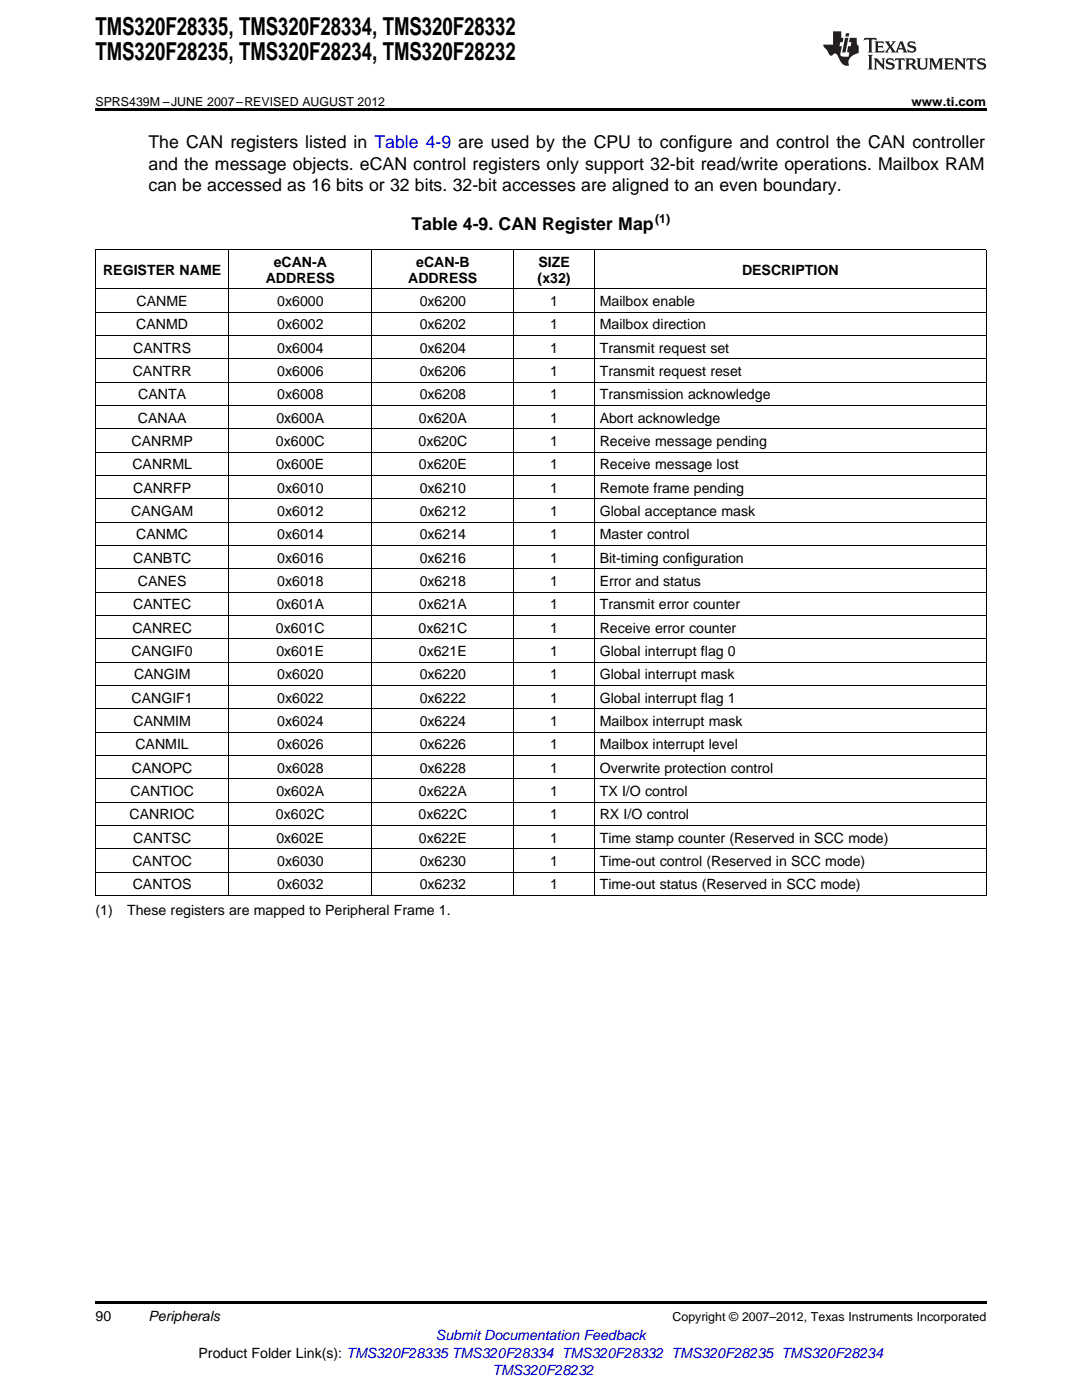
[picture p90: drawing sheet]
<svg xmlns="http://www.w3.org/2000/svg" width="216mm" height="279mm" viewBox="0 0 216 279" stroke-linecap="round" stroke-linejoin="round" font-family="sans-serif">
<defs><g id="words">
<g font-size="4.9">
<text x="19" y="7.1">TMS320F28335, TMS320F28334, TMS320F28332</text>
<text x="19" y="12">TMS320F28235, TMS320F28234, TMS320F28232</text>
</g>
<g font-size="3.5">
<text x="29.6" y="29.6">The CAN registers listed in Table 4-9 are used by the CPU to configure and control the CAN controller</text>
<text x="29.6" y="33.9">and the message objects. eCAN control registers only support 32-bit read/write operations. Mailbox RAM</text>
<text x="29.6" y="38.1">can be accessed as 16 bits or 32 bits. 32-bit accesses are aligned to an even boundary.</text>
<text x="82.1" y="45.9">Table 4-9. CAN Register Map</text>
</g>
<g font-size="2.8">
<text x="54.6" y="53.3">eCAN-A</text>
<text x="83" y="53.3">eCAN-B</text>
<text x="107.4" y="53.3">SIZE</text>
<text x="20.6" y="54.9">REGISTER NAME</text>
<text x="53" y="56.4">ADDRESS</text>
<text x="81.5" y="56.4">ADDRESS</text>
<text x="107.3" y="56.4">(x32)</text>
<text x="148.1" y="54.9">DESCRIPTION</text>
<text x="27.2" y="65.8">CANMD</text>
<text x="27.3" y="61.1">CANME</text>
<text x="55.3" y="61.1">0x6000</text>
<text x="55.3" y="65.8">0x6002</text>
<text x="83.7" y="61.1">0x6200</text>
<text x="83.7" y="65.8">0x6202</text>
<text x="109.8" y="61.1">1</text>
<text x="109.8" y="65.8">1</text>
<text x="119.7" y="61.1">Mailbox enable</text>
<text x="119.7" y="65.8">Mailbox direction</text>
<text x="26.6" y="70.4">CANTRS</text>
<text x="55.3" y="70.4">0x6004</text>
<text x="83.7" y="70.4">0x6204</text>
<text x="109.8" y="70.4">1</text>
<text x="119.7" y="70.4">Transmit request set</text>
<text x="26.5" y="75.1">CANTRR</text>
<text x="55.3" y="75.1">0x6006</text>
<text x="83.7" y="75.1">0x6206</text>
<text x="109.8" y="75.1">1</text>
<text x="119.7" y="75.1">Transmit request reset</text>
<text x="27.6" y="79.7">CANTA</text>
<text x="55.3" y="79.7">0x6008</text>
<text x="83.7" y="79.7">0x6208</text>
<text x="109.8" y="79.7">1</text>
<text x="119.7" y="79.7">Transmission acknowledge</text>
<text x="26.2" y="89">CANRMP</text>
<text x="27.5" y="84.4">CANAA</text>
<text x="55.1" y="89">0x600C</text>
<text x="55.1" y="84.4">0x600A</text>
<text x="83.5" y="89">0x620C</text>
<text x="83.6" y="84.4">0x620A</text>
<text x="109.8" y="84.4">1</text>
<text x="109.8" y="89">1</text>
<text x="119.7" y="84.4">Abort acknowledge</text>
<text x="119.7" y="89">Receive message pending</text>
<text x="26.4" y="93.7">CANRML</text>
<text x="55.1" y="93.7">0x600E</text>
<text x="83.6" y="93.7">0x620E</text>
<text x="109.8" y="93.7">1</text>
<text x="119.7" y="93.7">Receive message lost</text>
<text x="26.6" y="98.4">CANRFP</text>
<text x="55.3" y="98.4">0x6010</text>
<text x="83.7" y="98.4">0x6210</text>
<text x="109.8" y="98.4">1</text>
<text x="119.7" y="98.4">Remote frame pending</text>
<text x="26.2" y="103">CANGAM</text>
<text x="27.2" y="107.7">CANMC</text>
<text x="55.3" y="103">0x6012</text>
<text x="55.3" y="107.7">0x6014</text>
<text x="83.7" y="103">0x6212</text>
<text x="83.7" y="107.7">0x6214</text>
<text x="109.8" y="103">1</text>
<text x="109.8" y="107.7">1</text>
<text x="119.7" y="103">Global acceptance mask</text>
<text x="119.7" y="107.7">Master control</text>
<text x="26.6" y="112.3">CANBTC</text>
<text x="55.3" y="112.3">0x6016</text>
<text x="83.7" y="112.3">0x6216</text>
<text x="109.8" y="112.3">1</text>
<text x="119.7" y="112.3">Bit-timing configuration</text>
<text x="27.5" y="117">CANES</text>
<text x="55.3" y="117">0x6018</text>
<text x="83.7" y="117">0x6218</text>
<text x="109.8" y="117">1</text>
<text x="119.7" y="117">Error and status</text>
<text x="26.6" y="121.6">CANTEC</text>
<text x="55.1" y="121.6">0x601A</text>
<text x="83.6" y="121.6">0x621A</text>
<text x="109.8" y="121.6">1</text>
<text x="119.7" y="121.6">Transmit error counter</text>
<text x="26.2" y="131">CANGIF0</text>
<text x="26.4" y="126.3">CANREC</text>
<text x="55.1" y="126.3">0x601C</text>
<text x="55.1" y="131">0x601E</text>
<text x="83.5" y="126.3">0x621C</text>
<text x="83.6" y="131">0x621E</text>
<text x="109.8" y="126.3">1</text>
<text x="109.8" y="131">1</text>
<text x="119.7" y="126.3">Receive error counter</text>
<text x="119.7" y="131">Global interrupt flag 0</text>
<text x="26.7" y="135.6">CANGIM</text>
<text x="55.3" y="135.6">0x6020</text>
<text x="83.7" y="135.6">0x6220</text>
<text x="109.8" y="135.6">1</text>
<text x="119.7" y="135.6">Global interrupt mask</text>
<text x="26.2" y="140.3">CANGIF1</text>
<text x="55.3" y="140.3">0x6022</text>
<text x="83.7" y="140.3">0x6222</text>
<text x="109.8" y="140.3">1</text>
<text x="119.7" y="140.3">Global interrupt flag 1</text>
<text x="26.6" y="144.9">CANMIM</text>
<text x="27" y="149.6">CANMIL</text>
<text x="55.3" y="144.9">0x6024</text>
<text x="55.3" y="149.6">0x6026</text>
<text x="83.7" y="144.9">0x6224</text>
<text x="83.7" y="149.6">0x6226</text>
<text x="109.8" y="144.9">1</text>
<text x="109.8" y="149.6">1</text>
<text x="119.7" y="144.9">Mailbox interrupt mask</text>
<text x="119.7" y="149.6">Mailbox interrupt level</text>
<text x="26.3" y="154.2">CANOPC</text>
<text x="55.3" y="154.2">0x6028</text>
<text x="83.7" y="154.2">0x6228</text>
<text x="109.8" y="154.2">1</text>
<text x="119.7" y="154.2">Overwrite protection control</text>
<text x="26" y="158.9">CANTIOC</text>
<text x="55.1" y="158.9">0x602A</text>
<text x="83.6" y="158.9">0x622A</text>
<text x="109.8" y="158.9">1</text>
<text x="119.7" y="158.9">TX I/O control</text>
<text x="25.9" y="163.5">CANRIOC</text>
<text x="55.1" y="163.5">0x602C</text>
<text x="83.5" y="163.5">0x622C</text>
<text x="109.8" y="163.5">1</text>
<text x="119.7" y="163.5">RX I/O control</text>
<text x="26.4" y="172.9">CANTOC</text>
<text x="26.6" y="168.2">CANTSC</text>
<text x="55.1" y="168.2">0x602E</text>
<text x="55.3" y="172.9">0x6030</text>
<text x="83.6" y="168.2">0x622E</text>
<text x="83.7" y="172.9">0x6230</text>
<text x="109.8" y="168.2">1</text>
<text x="109.8" y="172.9">1</text>
<text x="119.7" y="168.2">Time stamp counter (Reserved in SCC mode)</text>
<text x="119.7" y="172.9">Time-out control (Reserved in SCC mode)</text>
<text x="26.5" y="177.5">CANTOS</text>
<text x="55.3" y="177.5">0x6032</text>
<text x="83.7" y="177.5">0x6232</text>
<text x="109.8" y="177.5">1</text>
<text x="119.7" y="177.5">Time-out status (Reserved in SCC mode)</text>
<text x="19" y="182.7">(1)</text>
<text x="25.4" y="182.7">These registers are mapped to Peripheral Frame 1.</text>
<text x="19" y="263.6">90</text>
<text x="29.6" y="263.6">Peripherals</text>
<text x="39.6" y="270.9">Product Folder Link(s): TMS320F28335 TMS320F28334 TMS320F28332 TMS320F28235 TMS320F28234</text>
</g>
<g font-size="2.8" fill="#00f">
<text x="87" y="267.4">Submit Documentation Feedback</text>
<text x="98.2" y="274.5">TMS320F28232</text>
</g>
<g font-size="2.5">
<text x="19" y="21.1">SPRS439M –JUNE 2007–REVISED AUGUST 2012</text>
<text x="181.9" y="21.1">www.ti.com</text>
<text x="130.7" y="44.4">(1)</text>
<text x="134.2" y="263.6">Copyright © 2007–2012, Texas Instruments Incorporated</text>
</g>
</g></defs>
<g fill="#231f20">
<path d="M172.5 7.6l-.1 .5 .4-.2h.6v.1v2.1l-.2 .4h.9l-.2-.4v-2.1l.1-.1h.5l.5 .2-.2-.5zM174.5 8.3l.2 .3v1.5l-.2 .4h1.8l.2-.6a1.04 1.04 0 0 1-1.3 .2v-.7h.6l.3 .2v-.6l-.3 .2h-.6v-.6l.8-.1 .4 .3-.2-.5zM176.5 8.3l.9 1.1-.9 1.1h.8l-.2-.2 .4-.7 .5 .7-.2 .2h1.5l-.2-.2 .2-.4h.9l.1 .4-.2 .2h1l-.3-.3-.7-1.9h-.5l-.9 2-.8-1 .9-1h-.8l.1 .3-.4 .5-.3-.6 .1-.2zM179.7 8.6l.4 1h-.7zM181.3 8.4a.63 .63 0 0 0-.2 .7 .63 .63 0 0 0 .6 .4l.6 .2 .1 .2a.75 .75 0 0 1-.7 .4 .75 .75 0 0 1-.6-.5l.1 .7 .1-.1a1.11 1.11 0 0 0 1.5-.6 1.13 1.13 0 0 0-1.2-.8l-.1-.4a1.04 1.04 0 0 1 1.2 .2l-.2-.5-.2 .1-.4-.2zM173.2 10.9l.2 .4v2.2l-.2 .4h1l-.3-.4v-2.2l.3-.4zM174.3 11.6l.3 .4v1.5l-.3 .4h.8l-.2-.4v-1.3l1.5 1.7v-1.9l.2-.4h-.7l.2 .4v.9l-1.1-1.3zM177 11.8a.62 .62 0 0 0-.2 .7 .62 .62 0 0 0 .6 .4l.6 .1 .1 .3a.76 .76 0 0 1-.7 .3 .76 .76 0 0 1-.7-.4l.2 .7 .1-.1a1.11 1.11 0 0 0 1.5-.6 1.13 1.13 0 0 0-1.2-.8l-.1-.4a1.04 1.04 0 0 1 1.2 .2l-.2-.6-.2 .1-.5-.1zM178.7 11.6l-.2 .6a.61 .61 0 0 1 .8-.3v1.6l-.2 .4h.9l-.2-.4v-1.6a.63 .63 0 0 1 .7 .3l-.1-.6zM180.6 11.6l.3 .4v1.5l-.3 .4h1l-.2-.2-.1-.8 .6 .2a.76 .76 0 0 0 1.2 .7l-1-1a.58 .58 0 0 0 .6-.5 .58 .58 0 0 0-.5-.6zM181.4 11.9h.1a.45 .45 0 0 1 .5 .1 .45 .45 0 0 1 .1 .5l-.8 .2zM182.9 11.6l.2 .2a2.17 2.17 0 0 0 .3 1.9 .99 .99 0 0 0 1.6-.6v-1.1l.2-.4h-.7l.2 .2a1.92 1.92 0 0 1-.2 1.8 .6 .6 0 0 1-.9-.5v-1.1l.2-.4zM185.4 11.6l.2 .4v1.5l-.2 .4h.7l-.2-.4v-1.4l.8 1.8 .8-1.8v1.4l-.2 .4h.9l-.2-.4v-1.5l.2-.4h-.8l-.6 1.5-.6-1.5zM188.4 11.6l.2 .4v1.5l-.2 .4h1.8l.1-.6a1.04 1.04 0 0 1-1.2 .1v-.6h.5l.4 .2v-.6l-.4 .2h-.5v-.7h.8l.3 .3-.1-.6zM190.5 11.6l.2 .4v1.5l-.2 .4h.7l-.2-.4v-1.3l1.5 1.7v-1.9l.2-.4h-.7l.2 .4v.9l-1.1-1.3zM192.9 11.6l-.1 .6a.61 .61 0 0 1 .7-.3l.1 1.6-.3 .4h1l-.3-.4 .1-1.6a.63 .63 0 0 1 .7 .3l-.1-.6zM195.2 11.8a.62 .62 0 0 0-.2 .7 .62 .62 0 0 0 .6 .4l.6 .1 .1 .3a.76 .76 0 0 1-.7 .3 .76 .76 0 0 1-.6-.4l.1 .7 .1-.1a1.11 1.11 0 0 0 1.6-.6 1.13 1.13 0 0 0-1.3-.8l-.1-.4a1.04 1.04 0 0 1 1.2 .2l-.1-.6-.2 .1-.5-.1z"/>
<path d="M166.2 6.3v2.6h-1.9v.4l.8 .9a.91 .91 0 0 0 1 .8 .56 .56 0 0 1 .5-.3 .56 .56 0 0 1 .5 .3l.4 .8a1.53 1.53 0 0 0 1.9 1.2 1.54 1.54 0 0 1 1-2.1l.9-.3v-1.4a1.52 1.52 0 0 1-.4-1.6h-1.3l-.2 .8h.5l-.2 .8h-.5l-.1 1v.2l.4 .1-.2 .8a1.93 1.93 0 0 1-1.6-.3l.3-1.8h-.5l.2-.8h.4l.2-.8h-.4v-1.3zM168.6 7.6l-.6 2.9h.7l.6-2.9zM168.8 6.6l-.1 .7h.6l.2-.7z"/>
</g>
<path d="M19 21.6h177.8v.6h-177.8zM19 259.7h177.8v.5h-177.8z" fill="#000"/>
<g fill="none" stroke="#000" stroke-width=".2">
<path d="M19 57.7h177.8M19 49.8h177.8M19.1 49.9v128.9M45.7 49.9v128.9M74.1 49.9v128.9M102.5 49.9v128.9M118.6 49.9v128.9M196.8 49.9v128.9M19 76.3h177.8M19 71.6h177.8M19 67h177.8M19 62.3h177.8"/>
<path d="M19 99.6h177.8M19 94.9h177.8M19 90.3h177.8M19 85.6h177.8M19 80.9h177.8M19 118.2h177.8M19 113.5h177.8M19 108.9h177.8M19 104.2h177.8M19 136.8h177.8M19 132.2h177.8M19 127.5h177.8"/>
<path d="M19 122.9h177.8M19 155.5h177.8M19 150.8h177.8M19 146.1h177.8M19 141.5h177.8M19 178.7h177.8M19 174.1h177.8M19 169.4h177.8M19 164.8h177.8M19 160.1h177.8"/>
</g>
<use href="#words"/>
</svg>
